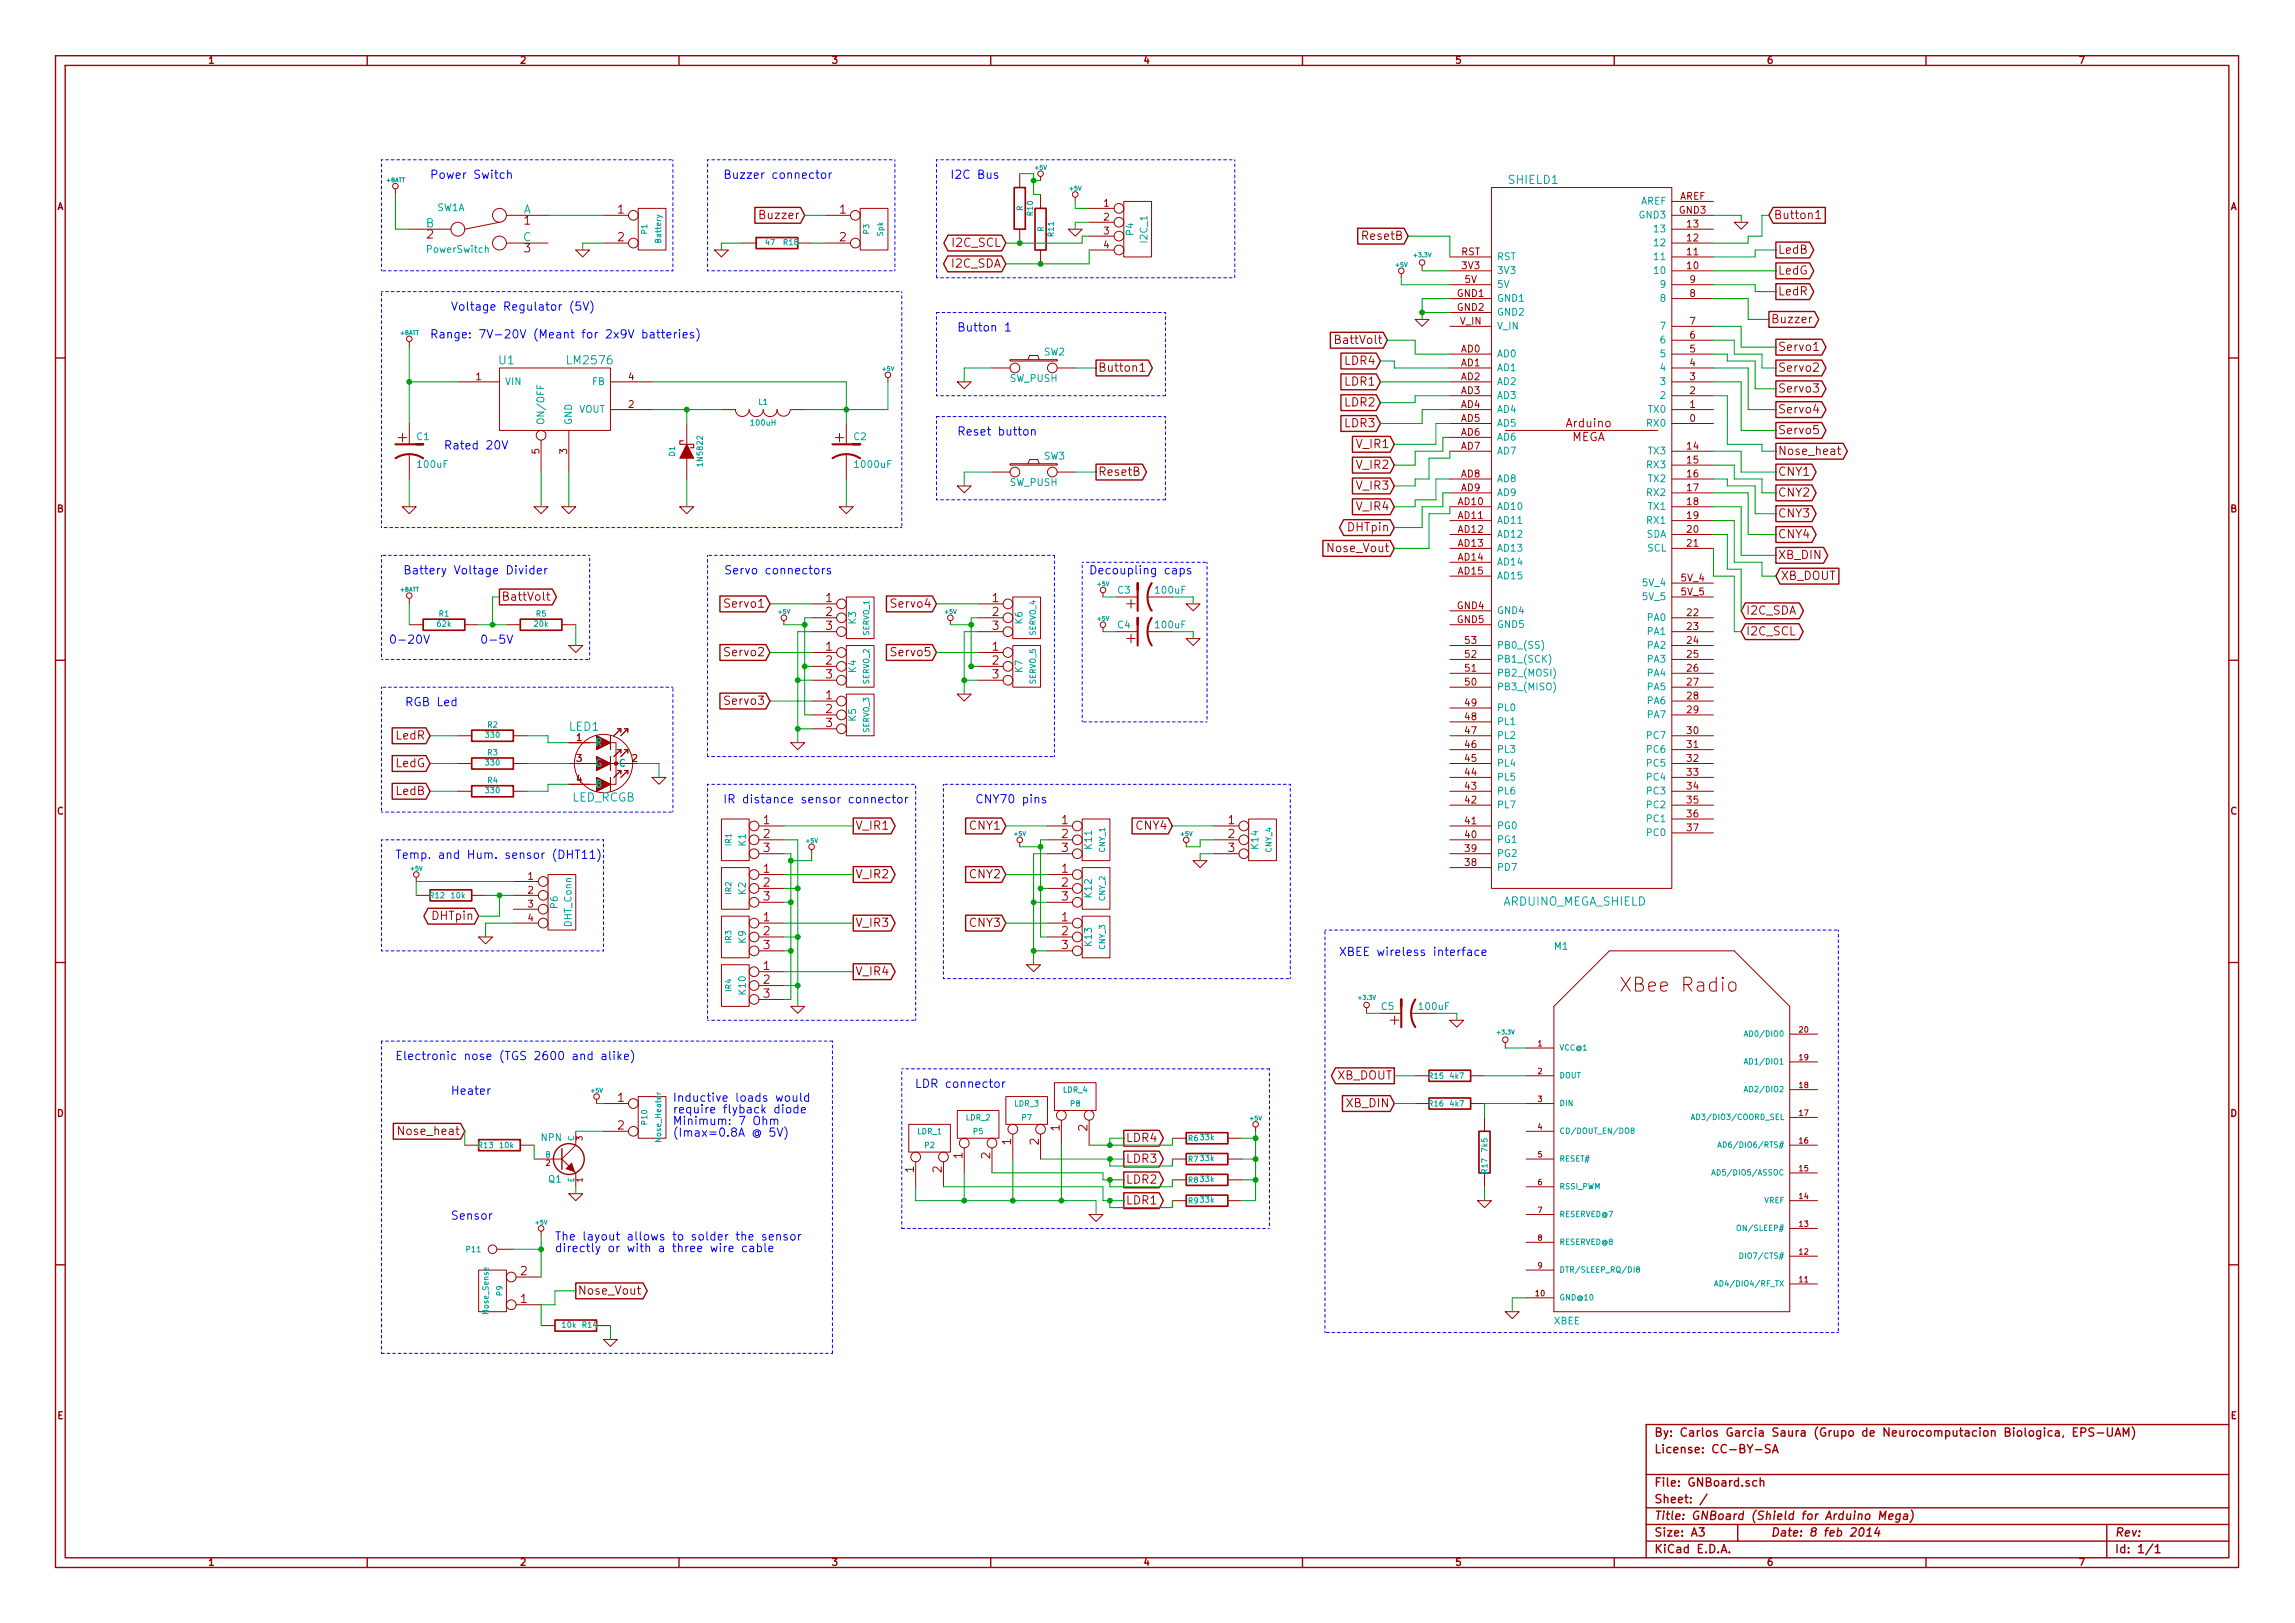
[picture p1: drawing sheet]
<svg xmlns="http://www.w3.org/2000/svg" width="420mm" height="297mm" viewBox="0 0 420 297" stroke-linecap="round" stroke-linejoin="round" font-family="sans-serif">
<defs><g id="words">
<text font-size="3.5" fill="#a00000" x="297.5" y="181.6">XBee Radio</text>
<g font-size="2.8" fill="#a00000">
<text x="72.8" y="81.1">+</text>
<text x="152.9" y="81.1">+</text>
<text x="208" y="111.3" transform="rotate(-90 208 111.3)">+</text>
<text x="208" y="117.7" transform="rotate(-90 208 117.7)">+</text>
<text x="256.3" y="187.5" transform="rotate(-90 256.3 187.5)">+</text>
</g>
<g font-size="2.1" fill="#00f">
<text x="78.7" y="32.8">Power Switch</text>
<text x="134.6" y="32.8">Buzzer connector</text>
<text x="174" y="32.8">I2C Bus</text>
<text x="82.5" y="56.9">Voltage Regulator (5V)</text>
<text x="78.7" y="62">Range: 7V-20V (Meant for 2x9V batteries)</text>
<text x="175.3" y="60.7">Button 1</text>
<text x="81.3" y="82.3">Rated 20V</text>
<text x="175.3" y="79.8">Reset button</text>
<text x="77" y="105.2">Battery Voltage Divider</text>
<text x="134.5" y="105.2">Servo connectors</text>
<text x="199.4" y="105.2">Decoupling caps</text>
<text x="73.1" y="117.9">0-20V</text>
<text x="89.5" y="117.9">0-5V</text>
<text x="74.8" y="129.3">RGB Led</text>
<text x="136.7" y="147.1">IR distance sensor connector</text>
<text x="180" y="147.1">CNY70 pins</text>
<text x="72.4" y="157.3">Temp. and Hum. sensor (DHT11)</text>
<text x="245.1" y="175">XBEE wireless interface</text>
<text x="72.4" y="194.1">Electronic nose (TGS 2600 and alike)</text>
<text x="82.5" y="200.4">Heater</text>
<text x="123.2" y="201.7">Inductive loads would</text>
<text x="123.2" y="203.8">require flyback diode</text>
<text x="168.9" y="199.2">LDR connector</text>
<text x="123.2" y="206">Minimum: 7 Ohm</text>
<text x="123.2" y="208.1">(Imax=0.8A @ 5V)</text>
<text x="82.5" y="223.3">Sensor</text>
<text x="101.6" y="227.1">The layout allows to solder the sensor</text>
<text x="101.6" y="229.2">directly or with a three wire cable</text>
</g>
<g font-size="2.1" fill="#00a0a0">
<text x="276.2" y="33.7">SHIELD1</text>
<text x="78" y="41.7">B</text>
<text x="95.8" y="39.2">A</text>
<text x="95.8" y="44.2">C</text>
<text x="91.4" y="66.8">U1</text>
<text x="104.1" y="66.8">LM2576</text>
<text x="104.2" y="133.8">LED1</text>
<text x="104.6" y="146.8">LED_RCGB</text>
<text x="275.1" y="165.8">ARDUINO_MEGA_SHIELD</text>
</g>
<g font-size="2.1" fill="#a00000">
<text x="95.9" y="41.2">1</text>
<text x="113.1" y="39.2">1</text>
<text x="139.4" y="40.2">Buzzer</text>
<text x="153.7" y="39.2">1</text>
<text x="324.8" y="40.2">Button1</text>
<text x="78.2" y="43.7">2</text>
<text x="95.9" y="46.3">3</text>
<text x="113.1" y="44.2">2</text>
<text x="153.7" y="44.2">2</text>
<text x="174.5" y="45.2">I2C_SCL</text>
<text x="249.6" y="44">ResetB</text>
<text x="325.5" y="46.5">LedB</text>
<text x="174.3" y="49.1">I2C_SDA</text>
<text x="325.5" y="50.3">LedG</text>
<text x="324.3" y="59.2">Buzzer</text>
<text x="325.5" y="54.1">LedR</text>
<text x="245" y="63">BattVolt</text>
<text x="325.5" y="64.3">Servo1</text>
<text x="201.1" y="68.1">Button1</text>
<text x="246.3" y="66.8">LDR4</text>
<text x="246.3" y="70.6">LDR1</text>
<text x="325.5" y="68.1">Servo2</text>
<text x="325.5" y="71.9">Servo3</text>
<text x="246.3" y="74.5">LDR2</text>
<text x="325.5" y="75.7">Servo4</text>
<text x="246.3" y="78.3">LDR3</text>
<text x="248.5" y="82.1">V_IR1</text>
<text x="286.8" y="78.3">Arduino</text>
<text x="287.7" y="80.8">MEGA</text>
<text x="325.5" y="79.5">Servo5</text>
<text x="325.5" y="83.3">Nose_heat</text>
<text x="201.1" y="87.2">ResetB</text>
<text x="248.5" y="85.9">V_IR2</text>
<text x="248.5" y="89.7">V_IR3</text>
<text x="325.5" y="87.2">CNY1</text>
<text x="248.5" y="93.5">V_IR4</text>
<text x="325.5" y="91">CNY2</text>
<text x="325.5" y="94.8">CNY3</text>
<text x="243.3" y="101.1">Nose_Vout</text>
<text x="246.8" y="97.3">DHTpin</text>
<text x="325.5" y="98.6">CNY4</text>
<text x="325.5" y="102.4">XB_DIN</text>
<text x="326" y="106.2">XB_DOUT</text>
<text x="91.8" y="110">BattVolt</text>
<text x="133" y="111.3">Servo1</text>
<text x="151.2" y="110.3">1</text>
<text x="151.2" y="112.8">2</text>
<text x="163.4" y="111.3">Servo4</text>
<text x="181.7" y="110.3">1</text>
<text x="181.7" y="112.8">2</text>
<text x="319.7" y="112.6">I2C_SDA</text>
<text x="151.2" y="115.4">3</text>
<text x="151.2" y="119.2">1</text>
<text x="181.7" y="115.4">3</text>
<text x="181.7" y="119.2">1</text>
<text x="319.7" y="116.4">I2C_SCL</text>
<text x="133" y="120.2">Servo2</text>
<text x="151.2" y="121.7">2</text>
<text x="151.2" y="124.2">3</text>
<text x="163.4" y="120.2">Servo5</text>
<text x="181.7" y="121.7">2</text>
<text x="181.7" y="124.2">3</text>
<text x="133" y="129.1">Servo3</text>
<text x="151.2" y="128.1">1</text>
<text x="151.2" y="130.6">2</text>
<text x="72.5" y="135.4">LedR</text>
<text x="151.2" y="133.1">3</text>
<text x="72.4" y="140.5">LedG</text>
<text x="72.5" y="145.6">LedB</text>
<text x="139.8" y="150.9">1</text>
<text x="139.8" y="153.5">2</text>
<text x="139.8" y="156">3</text>
<text x="156.6" y="151.9">V_IR1</text>
<text x="177.6" y="151.9">CNY1</text>
<text x="194.4" y="150.9">1</text>
<text x="194.4" y="153.5">2</text>
<text x="194.4" y="156">3</text>
<text x="208.1" y="151.9">CNY4</text>
<text x="224.8" y="150.9">1</text>
<text x="224.8" y="153.5">2</text>
<text x="224.8" y="156">3</text>
<text x="139.8" y="159.8">1</text>
<text x="156.6" y="160.8">V_IR2</text>
<text x="177.6" y="160.8">CNY2</text>
<text x="194.4" y="159.8">1</text>
<text x="139.8" y="162.3">2</text>
<text x="139.8" y="164.9">3</text>
<text x="194.4" y="162.3">2</text>
<text x="194.4" y="164.9">3</text>
<text x="79.2" y="168.4">DHTpin</text>
<text x="139.8" y="168.7">1</text>
<text x="139.8" y="171.2">2</text>
<text x="139.8" y="173.8">3</text>
<text x="156.6" y="169.7">V_IR3</text>
<text x="177.6" y="169.7">CNY3</text>
<text x="194.4" y="168.7">1</text>
<text x="194.4" y="171.2">2</text>
<text x="194.4" y="173.8">3</text>
<text x="139.8" y="177.6">1</text>
<text x="156.6" y="178.6">V_IR4</text>
<text x="139.8" y="180.1">2</text>
<text x="139.8" y="182.7">3</text>
<text x="244.7" y="197.6">XB_DOUT</text>
<text x="113.1" y="201.7">1</text>
<text x="246.6" y="202.7">XB_DIN</text>
<text x="73.4" y="207.8">Nose_heat</text>
<text x="113.1" y="206.8">2</text>
<text x="185.2" y="209.5" transform="rotate(-90 185.2 209.5)">1</text>
<text x="190.2" y="209.5" transform="rotate(-90 190.2 209.5)">2</text>
<text x="194.1" y="207" transform="rotate(-90 194.1 207)">1</text>
<text x="199.1" y="207" transform="rotate(-90 199.1 207)">2</text>
<text x="206.1" y="209.1">LDR4</text>
<text x="167.4" y="214.6" transform="rotate(-90 167.4 214.6)">1</text>
<text x="172.5" y="214.6" transform="rotate(-90 172.5 214.6)">2</text>
<text x="176.3" y="212.1" transform="rotate(-90 176.3 212.1)">1</text>
<text x="181.4" y="212.1" transform="rotate(-90 181.4 212.1)">2</text>
<text x="206.1" y="212.9">LDR3</text>
<text x="206.1" y="216.7">LDR2</text>
<text x="206.1" y="220.5">LDR1</text>
<text x="95.3" y="233.5">2</text>
<text x="95.3" y="238.5">1</text>
<text x="105.8" y="237">Nose_Vout</text>
<text x="302.9" y="263">By: Carlos Garcia Saura (Grupo de Neurocomputacion Biologica, EPS-UAM)</text>
<text x="302.9" y="266.1">License: CC-BY-SA</text>
<text x="302.9" y="272.1">File: GNBoard.sch</text>
<text x="302.9" y="275.2">Sheet: /</text>
<text x="302.9" y="281.3">Size: A3</text>
<text x="302.9" y="278.2">Title: GNBoard (Shield for Arduino Mega)</text>
<text x="324.2" y="281.3">Date: 8 feb 2014</text>
<text x="387.2" y="281.3">Rev:</text>
<text x="302.9" y="284.3">KiCad E.D.A.</text>
<text x="387.2" y="284.3">Id: 1/1</text>
</g>
<g font-size="1.8" fill="#a00000">
<text x="38.2" y="11.7">1</text>
<text x="95.3" y="11.7">2</text>
<text x="152.4" y="11.7">3</text>
<text x="209.4" y="11.7">4</text>
<text x="266.5" y="11.7">5</text>
<text x="323.6" y="11.7">6</text>
<text x="380.7" y="11.7">7</text>
<text x="10.4" y="38.5">A</text>
<text x="202.1" y="37.9">1</text>
<text x="202.1" y="40.4">2</text>
<text x="307.4" y="39.2">GND3</text>
<text x="307.5" y="36.6">AREF</text>
<text x="308.9" y="41.7">13</text>
<text x="408.3" y="38.5">A</text>
<text x="202.1" y="43">3</text>
<text x="202.1" y="45.5">4</text>
<text x="267.5" y="46.8">RST</text>
<text x="308.9" y="46.8">11</text>
<text x="308.9" y="44.2">12</text>
<text x="267.7" y="49.3">3V3</text>
<text x="268.2" y="51.9">5V</text>
<text x="308.9" y="49.3">10</text>
<text x="309.4" y="51.9">9</text>
<text x="266.8" y="54.4">GND1</text>
<text x="266.8" y="56.9">GND2</text>
<text x="267.3" y="59.5">V_IN</text>
<text x="309.4" y="59.5">7</text>
<text x="309.4" y="54.4">8</text>
<text x="267.5" y="64.6">AD0</text>
<text x="309.4" y="64.6">5</text>
<text x="309.4" y="62">6</text>
<text x="87.1" y="69.6">1</text>
<text x="115.1" y="69.6">4</text>
<text x="267.5" y="67.1">AD1</text>
<text x="267.5" y="69.6">AD2</text>
<text x="309.4" y="69.6">3</text>
<text x="309.4" y="67.1">4</text>
<text x="115.1" y="74.7">2</text>
<text x="267.5" y="72.2">AD3</text>
<text x="267.5" y="74.7">AD4</text>
<text x="267.5" y="77.3">AD5</text>
<text x="309.4" y="77.3">0</text>
<text x="309.4" y="74.7">1</text>
<text x="309.4" y="72.2">2</text>
<text x="98.8" y="83.1" transform="rotate(-90 98.8 83.1)">5</text>
<text x="103.9" y="83.1" transform="rotate(-90 103.9 83.1)">3</text>
<text x="267.5" y="79.8">AD6</text>
<text x="267.5" y="82.3">AD7</text>
<text x="308.9" y="82.3">14</text>
<text x="267.5" y="87.4">AD8</text>
<text x="267.5" y="90">AD9</text>
<text x="308.9" y="84.9">15</text>
<text x="308.9" y="87.4">16</text>
<text x="308.9" y="90">17</text>
<text x="10.4" y="93.8">B</text>
<text x="267" y="92.5">AD10</text>
<text x="267" y="95">AD11</text>
<text x="308.9" y="92.5">18</text>
<text x="308.9" y="95">19</text>
<text x="408.3" y="93.8">B</text>
<text x="267" y="97.6">AD12</text>
<text x="267" y="100.1">AD13</text>
<text x="308.9" y="97.6">20</text>
<text x="308.9" y="100.1">21</text>
<text x="267" y="102.7">AD14</text>
<text x="267" y="105.2">AD15</text>
<text x="307.8" y="106.5">5V_4</text>
<text x="266.8" y="111.5">GND4</text>
<text x="307.8" y="109">5V_5</text>
<text x="308.9" y="112.8">22</text>
<text x="266.8" y="114.1">GND5</text>
<text x="268.3" y="117.9">53</text>
<text x="308.9" y="115.4">23</text>
<text x="308.9" y="117.9">24</text>
<text x="268.3" y="125.5">50</text>
<text x="268.3" y="123">51</text>
<text x="268.3" y="120.4">52</text>
<text x="308.9" y="120.4">25</text>
<text x="308.9" y="123">26</text>
<text x="308.9" y="125.5">27</text>
<text x="268.3" y="131.9">48</text>
<text x="268.3" y="129.3">49</text>
<text x="308.9" y="128.1">28</text>
<text x="308.9" y="130.6">29</text>
<text x="105.6" y="135.7">1</text>
<text x="268.3" y="136.9">46</text>
<text x="268.3" y="134.4">47</text>
<text x="308.9" y="134.4">30</text>
<text x="308.9" y="136.9">31</text>
<text x="105.6" y="139.5">3</text>
<text x="105.6" y="143.3">4</text>
<text x="115.7" y="139.5">2</text>
<text x="268.3" y="142">44</text>
<text x="268.3" y="139.5">45</text>
<text x="308.9" y="139.5">32</text>
<text x="308.9" y="142">33</text>
<text x="10.4" y="149.1">C</text>
<text x="268.3" y="147.1">42</text>
<text x="268.3" y="144.6">43</text>
<text x="308.9" y="144.6">34</text>
<text x="308.9" y="147.1">35</text>
<text x="308.9" y="149.6">36</text>
<text x="408.3" y="149.1">C</text>
<text x="268.3" y="153.5">40</text>
<text x="268.3" y="150.9">41</text>
<text x="268.3" y="156">39</text>
<text x="308.9" y="152.2">37</text>
<text x="96.7" y="161.1">1</text>
<text x="268.3" y="158.5">38</text>
<text x="96.7" y="163.6">2</text>
<text x="96.7" y="166.2">3</text>
<text x="96.7" y="168.7">4</text>
<text x="10.4" y="204.5">D</text>
<text x="408.3" y="204.5">D</text>
<text x="10.5" y="259.8">E</text>
<text x="408.4" y="259.8">E</text>
<text x="38.2" y="286.6">1</text>
<text x="95.3" y="286.6">2</text>
<text x="152.4" y="286.6">3</text>
<text x="209.4" y="286.6">4</text>
<text x="266.5" y="286.6">5</text>
<text x="323.6" y="286.6">6</text>
<text x="380.7" y="286.6">7</text>
</g>
<g font-size="1.8" fill="#00a0a0">
<text x="80" y="38.7">SW1A</text>
<text x="300.2" y="40">GND3</text>
<text x="300.2" y="37.5">AREF</text>
<text x="78.3" y="46.3">PowerSwitch</text>
<text x="207.6" y="43" transform="rotate(-90 207.6 43)">P4</text>
<text x="210.1" y="44.3" transform="rotate(-90 210.1 44.3)">I2C_1</text>
<text x="274.1" y="47.7">RST</text>
<text x="303.1" y="47.7">11</text>
<text x="303.1" y="45.1">12</text>
<text x="303.1" y="42.6">13</text>
<text x="274.1" y="52.7">5V</text>
<text x="274.1" y="50.2">3V3</text>
<text x="303.1" y="50.2">10</text>
<text x="304.1" y="52.7">9</text>
<text x="274.1" y="55.3">GND1</text>
<text x="274.1" y="57.8">GND2</text>
<text x="304.1" y="55.3">8</text>
<text x="191.1" y="65.1">SW2</text>
<text x="274.1" y="65.4">AD0</text>
<text x="274.1" y="60.4">V_IN</text>
<text x="304.1" y="65.4">5</text>
<text x="304.1" y="62.9">6</text>
<text x="304.1" y="60.4">7</text>
<text x="92.5" y="70.5">VIN</text>
<text x="108.4" y="70.5">FB</text>
<text x="184.9" y="69.9">SW_PUSH</text>
<text x="274.1" y="68">AD1</text>
<text x="274.1" y="70.5">AD2</text>
<text x="304.1" y="70.5">3</text>
<text x="304.1" y="68">4</text>
<text x="99.7" y="77.8" transform="rotate(-90 99.7 77.8)">ON/OFF</text>
<text x="104.8" y="77.8" transform="rotate(-90 104.8 77.8)">GND</text>
<text x="105.8" y="75.6">VOUT</text>
<text x="274.1" y="73.1">AD3</text>
<text x="274.1" y="75.6">AD4</text>
<text x="301.8" y="75.6">TX0</text>
<text x="304.1" y="73.1">2</text>
<text x="76.3" y="80.6">C1</text>
<text x="156.3" y="80.6">C2</text>
<text x="274.1" y="78.1">AD5</text>
<text x="274.1" y="80.7">AD6</text>
<text x="274.1" y="83.2">AD7</text>
<text x="301.6" y="78.1">RX0</text>
<text x="301.8" y="83.2">TX3</text>
<text x="76.6" y="85.7">100uF</text>
<text x="156.7" y="85.7">1000uF</text>
<text x="184.9" y="89">SW_PUSH</text>
<text x="191.1" y="84.2">SW3</text>
<text x="274.1" y="88.3">AD8</text>
<text x="301.6" y="85.8">RX3</text>
<text x="301.8" y="88.3">TX2</text>
<text x="274.1" y="90.8">AD9</text>
<text x="274.1" y="93.4">AD10</text>
<text x="274.1" y="95.9">AD11</text>
<text x="301.6" y="90.8">RX2</text>
<text x="301.6" y="95.9">RX1</text>
<text x="301.8" y="93.4">TX1</text>
<text x="274.1" y="98.5">AD12</text>
<text x="274.1" y="101">AD13</text>
<text x="301.3" y="98.5">SDA</text>
<text x="301.5" y="101">SCL</text>
<text x="274.1" y="103.5">AD14</text>
<text x="274.1" y="106.1">AD15</text>
<text x="300.9" y="107.4">5V_4</text>
<text x="204.6" y="108.7">C3</text>
<text x="211.7" y="108.7">100uF</text>
<text x="274.1" y="112.4">GND4</text>
<text x="300.9" y="109.9">5V_5</text>
<text x="301.6" y="113.7">PA0</text>
<text x="156.8" y="114.2" transform="rotate(-90 156.8 114.2)">K3</text>
<text x="187.2" y="114.2" transform="rotate(-90 187.2 114.2)">K6</text>
<text x="204.6" y="115">C4</text>
<text x="211.7" y="115">100uF</text>
<text x="274.1" y="118.8">PB0_(SS)</text>
<text x="274.1" y="115">GND5</text>
<text x="301.6" y="116.2">PA1</text>
<text x="301.6" y="118.8">PA2</text>
<text x="156.8" y="123.1" transform="rotate(-90 156.8 123.1)">K4</text>
<text x="187.2" y="123.1" transform="rotate(-90 187.2 123.1)">K7</text>
<text x="274.1" y="123.9">PB2_(MOSI)</text>
<text x="274.1" y="121.3">PB1_(SCK)</text>
<text x="301.6" y="121.3">PA3</text>
<text x="301.6" y="123.9">PA4</text>
<text x="156.8" y="132" transform="rotate(-90 156.8 132)">K5</text>
<text x="274.1" y="126.4">PB3_(MISO)</text>
<text x="274.1" y="130.2">PL0</text>
<text x="301.6" y="126.4">PA5</text>
<text x="301.6" y="128.9">PA6</text>
<text x="301.6" y="131.5">PA7</text>
<text x="109" y="136.6">R</text>
<text x="274.1" y="137.8">PL3</text>
<text x="274.1" y="135.3">PL2</text>
<text x="274.1" y="132.8">PL1</text>
<text x="301.6" y="135.3">PC7</text>
<text x="301.6" y="137.8">PC6</text>
<text x="109" y="140.4">G</text>
<text x="113.3" y="140.4">C</text>
<text x="274.1" y="142.9">PL5</text>
<text x="274.1" y="140.4">PL4</text>
<text x="301.6" y="140.4">PC5</text>
<text x="301.6" y="142.9">PC4</text>
<text x="109" y="144.2">B</text>
<text x="274.1" y="148">PL7</text>
<text x="274.1" y="145.5">PL6</text>
<text x="301.6" y="145.5">PC3</text>
<text x="301.6" y="148">PC2</text>
<text x="136.6" y="154.8" transform="rotate(-90 136.6 154.8)">K1</text>
<text x="199.9" y="155.3" transform="rotate(-90 199.9 155.3)">K11</text>
<text x="230.4" y="155.3" transform="rotate(-90 230.4 155.3)">K14</text>
<text x="274.1" y="154.3">PG1</text>
<text x="274.1" y="151.8">PG0</text>
<text x="301.6" y="150.5">PC1</text>
<text x="301.6" y="153.1">PC0</text>
<text x="274.1" y="159.4">PD7</text>
<text x="274.1" y="156.9">PG2</text>
<text x="102.2" y="166.2" transform="rotate(-90 102.2 166.2)">P6</text>
<text x="136.6" y="163.7" transform="rotate(-90 136.6 163.7)">K2</text>
<text x="199.9" y="164.2" transform="rotate(-90 199.9 164.2)">K12</text>
<text x="104.7" y="169.7" transform="rotate(-90 104.7 169.7)">DHT_Conn</text>
<text x="136.6" y="172.6" transform="rotate(-90 136.6 172.6)">K9</text>
<text x="199.9" y="173.1" transform="rotate(-90 199.9 173.1)">K13</text>
<text x="284.6" y="173.9">M1</text>
<text x="136.6" y="182" transform="rotate(-90 136.6 182)">K10</text>
<text x="252.9" y="184.9">C5</text>
<text x="259.9" y="184.9">100uF</text>
<text x="99.1" y="208.9">NPN</text>
<text x="100.4" y="216.5">Q1</text>
<text x="284.5" y="242.5">XBEE</text>
</g>
<g font-size="1.4" fill="#00a0a0">
<text x="187.3" y="38.6" transform="rotate(-90 187.3 38.6)">R</text>
<text x="189.2" y="39.4" transform="rotate(-90 189.2 39.4)">R10</text>
<text x="118.5" y="42.8" transform="rotate(-90 118.5 42.8)">P1</text>
<text x="121.1" y="44.4" transform="rotate(-90 121.1 44.4)">Battery</text>
<text x="140.2" y="44.9">47</text>
<text x="143.5" y="44.9">R18</text>
<text x="159.2" y="42.8" transform="rotate(-90 159.2 42.8)">P3</text>
<text x="161.7" y="43.2" transform="rotate(-90 161.7 43.2)">Spk</text>
<text x="191.1" y="42.4" transform="rotate(-90 191.1 42.4)">R</text>
<text x="193" y="43.2" transform="rotate(-90 193 43.2)">R11</text>
<text x="137.6" y="77.9">100uH</text>
<text x="138.9" y="74.1">L1</text>
<text x="123.6" y="83.5" transform="rotate(-90 123.6 83.5)">D1</text>
<text x="128.7" y="85.1" transform="rotate(-90 128.7 85.1)">1N5822</text>
<text x="80.4" y="112.9">R1</text>
<text x="98.2" y="112.9">R5</text>
<text x="80.1" y="114.7">62k</text>
<text x="97.9" y="114.7">20k</text>
<text x="159.2" y="116.3" transform="rotate(-90 159.2 116.3)">SERVO_1</text>
<text x="189.7" y="116.3" transform="rotate(-90 189.7 116.3)">SERVO_4</text>
<text x="159.2" y="125.2" transform="rotate(-90 159.2 125.2)">SERVO_2</text>
<text x="189.7" y="125.2" transform="rotate(-90 189.7 125.2)">SERVO_5</text>
<text x="89" y="135.1">330</text>
<text x="89.3" y="133.2">R2</text>
<text x="159.2" y="134.1" transform="rotate(-90 159.2 134.1)">SERVO_3</text>
<text x="89" y="140.1">330</text>
<text x="89.3" y="138.3">R3</text>
<text x="89.3" y="143.4">R4</text>
<text x="89" y="145.2">330</text>
<text x="133.9" y="154.8" transform="rotate(-90 133.9 154.8)">IR1</text>
<text x="202.4" y="156" transform="rotate(-90 202.4 156)">CNY_1</text>
<text x="232.8" y="156" transform="rotate(-90 232.8 156)">CNY_4</text>
<text x="78.7" y="164.5">R12</text>
<text x="82.7" y="164.5">10k</text>
<text x="133.9" y="163.7" transform="rotate(-90 133.9 163.7)">IR2</text>
<text x="202.4" y="164.9" transform="rotate(-90 202.4 164.9)">CNY_2</text>
<text x="133.9" y="172.6" transform="rotate(-90 133.9 172.6)">IR3</text>
<text x="202.4" y="173.8" transform="rotate(-90 202.4 173.8)">CNY_3</text>
<text x="133.9" y="181.4" transform="rotate(-90 133.9 181.4)">IR4</text>
<text x="320.1" y="189.8">AD0/DIO0</text>
<text x="261.6" y="197.5">R15</text>
<text x="265.5" y="197.5">4k7</text>
<text x="285.5" y="192.3">VCC@1</text>
<text x="285.5" y="197.4">DOUT</text>
<text x="320.1" y="194.9">AD1/DIO1</text>
<text x="185.7" y="202.6">LDR_3</text>
<text x="194.6" y="200">LDR_4</text>
<text x="196" y="202.6">P8</text>
<text x="261.6" y="202.6">R16</text>
<text x="265.5" y="202.6">4k7</text>
<text x="285.5" y="202.5">DIN</text>
<text x="320.1" y="199.9">AD2/DIO2</text>
<text x="105.2" y="208.8" transform="rotate(-90 105.2 208.8)">C</text>
<text x="118.5" y="205.8" transform="rotate(-90 118.5 205.8)">P10</text>
<text x="121.1" y="208.8" transform="rotate(-90 121.1 208.8)">Nose_Heater</text>
<text x="167.9" y="207.6">LDR_1</text>
<text x="176.8" y="205.1">LDR_2</text>
<text x="178.2" y="207.6">P5</text>
<text x="187.1" y="205.1">P7</text>
<text x="217.6" y="208.9">R6</text>
<text x="219.8" y="208.7">33k</text>
<text x="285.5" y="207.6">CD/DOUT_EN/DO8</text>
<text x="310.9" y="205">AD3/DIO3/COORD_SEL</text>
<text x="87.6" y="210.2">R13</text>
<text x="91.5" y="210.2">10k</text>
<text x="99.8" y="211.9">B</text>
<text x="169.3" y="210.2">P2</text>
<text x="217.6" y="212.7">R7</text>
<text x="219.8" y="212.5">33k</text>
<text x="272.4" y="214.7" transform="rotate(-90 272.4 214.7)">R17</text>
<text x="272.4" y="210.8" transform="rotate(-90 272.4 210.8)">7k5</text>
<text x="285.5" y="212.6">RESET#</text>
<text x="314.7" y="215.2">AD5/DIO5/ASSOC</text>
<text x="316.1" y="210.1">AD6/DIO6/RTS#</text>
<text x="105.2" y="216.4" transform="rotate(-90 105.2 216.4)">E</text>
<text x="217.6" y="216.5">R8</text>
<text x="217.6" y="220.3">R9</text>
<text x="219.8" y="216.3">33k</text>
<text x="219.8" y="220.2">33k</text>
<text x="285.5" y="217.7">RSSI_PWM</text>
<text x="322.9" y="220.3">VREF</text>
<text x="285.5" y="222.8">RESERVED@7</text>
<text x="285.5" y="227.9">RESERVED@8</text>
<text x="318.7" y="225.3">ON/SLEEP#</text>
<text x="85.4" y="229.2">P11</text>
<text x="285.5" y="233">DTR/SLEEP_RQ/DI8</text>
<text x="319.3" y="230.4">DIO7/CTS#</text>
<text x="92" y="237.1" transform="rotate(-90 92 237.1)">P9</text>
<text x="285.5" y="238">GND@10</text>
<text x="315.2" y="235.5">AD4/DIO4/RF_TX</text>
<text x="89.5" y="240.4" transform="rotate(-90 89.5 240.4)">Nose_Sense</text>
<text x="103" y="243">10k</text>
<text x="106.7" y="243">R14</text>
</g>
<g font-size="1.4" fill="#a00000">
<text x="281.6" y="191.6">1</text>
<text x="329.4" y="189">20</text>
<text x="281.6" y="196.6">2</text>
<text x="329.4" y="194.1">19</text>
<text x="281.6" y="201.7">3</text>
<text x="329.4" y="199.2">18</text>
<text x="106.7" y="208.7" transform="rotate(-90 106.7 208.7)">3</text>
<text x="281.6" y="206.8">4</text>
<text x="329.4" y="209.3">16</text>
<text x="329.4" y="204.3">17</text>
<text x="99.9" y="213.4">2</text>
<text x="281.6" y="211.9">5</text>
<text x="329.4" y="214.4">15</text>
<text x="106.7" y="216.3" transform="rotate(-90 106.7 216.3)">1</text>
<text x="281.6" y="217">6</text>
<text x="329.4" y="219.5">14</text>
<text x="281.6" y="222">7</text>
<text x="281.6" y="227.1">8</text>
<text x="329.4" y="224.6">13</text>
<text x="281.6" y="232.2">9</text>
<text x="329.4" y="229.7">12</text>
<text x="281.2" y="237.3">10</text>
<text x="329.4" y="234.7">11</text>
</g>
<g font-size="1.1" fill="#00a0a0">
<text x="70.7" y="33.4">+BATT</text>
<text x="189.5" y="31.1">+5V</text>
<text x="195.9" y="34.9">+5V</text>
<text x="259" y="47.1">+3.3V</text>
<text x="255.6" y="48.9">+5V</text>
<text x="73.2" y="61.3">+BATT</text>
<text x="161.6" y="67.9">+5V</text>
<text x="201" y="107.3">+5V</text>
<text x="73.2" y="108.3">+BATT</text>
<text x="142.5" y="112.4">+5V</text>
<text x="173" y="112.4">+5V</text>
<text x="201" y="113.7">+5V</text>
<text x="147.6" y="154.3">+5V</text>
<text x="185.7" y="153">+5V</text>
<text x="216.2" y="153">+5V</text>
<text x="75.2" y="159.4">+5V</text>
<text x="248.8" y="183">+3.3V</text>
<text x="274.2" y="189.3">+3.3V</text>
<text x="108.3" y="200">+5V</text>
<text x="228.9" y="205.1">+5V</text>
<text x="98.1" y="224.1">+5V</text>
</g>
</g></defs>
<g fill="none" stroke="#a00000" stroke-width=".25">
<path d="M10.2 10.2h399.6v276.7h-399.6zM11.9 12h396.2v273.1h-396.2zM67.2 10.2v1.8M124.3 10.2v1.8M181.4 10.2v1.8M238.5 10.2v1.8M295.5 10.2v1.8M352.6 10.2v1.8M138.2 38h8.4l.7 1.4-.7 1.5h-8.4zM324.6 38h9.6v2.9h-9.6l-.8-1.5zM173.5 46.8h9.9l.7 1.5-.7 1.4h-9.9l-.8-1.4zM173.6 43h9.8l.7 1.5-.7 1.4h-9.8l-.8-1.4z"/>
<path d="M248.6 41.8h8.4l.8 1.4-.8 1.5h-8.4zM323.8 57h8.4l.8 1.5-.8 1.4h-8.4zM325.1 51.9h6.2l.8 1.5-.8 1.4h-6.2zM325.1 48.1h6.2l.8 1.5-.8 1.4h-6.2zM325.1 44.3h6.2l.8 1.5-.8 1.4h-6.2zM10.2 65.5h1.7M200.7 65.9h9.5l.8 1.4-.8 1.5h-9.5zM243.6 60.8h9.6l.8 1.5-.8 1.4h-9.6zM245.5 64.6h6.5l.7 1.5-.7 1.4h-6.5zM245.5 68.4h6.5l.7 1.5-.7 1.4h-6.5zM245.5 72.2h6.5l.7 1.5-.7 1.4h-6.5zM245.5 76.1h6.5l.7 1.4-.7 1.5h-6.5z"/>
<path d="M247.6 79.9h6.9l.8 1.4-.8 1.5h-6.9zM325.1 73.5h8.4l.8 1.5-.8 1.4h-8.4zM325.1 77.3h8.4l.8 1.5-.8 1.4h-8.4zM325.1 62.1h8.4l.8 1.4-.8 1.5h-8.4zM325.1 65.9h8.4l.8 1.4-.8 1.5h-8.4zM325.1 69.7h8.4l.8 1.5-.8 1.4h-8.4zM408.1 65.5h1.7M200.7 84.9h8.4l.8 1.5-.8 1.4h-8.4zM242.2 98.9h12.3l.8 1.5-.8 1.4h-12.3zM246 95.1h8.5l.8 1.5-.8 1.4h-8.5l-.8-1.4zM247.6 83.7h6.9l.8 1.4-.8 1.5h-6.9zM247.6 87.5h6.9l.8 1.4-.8 1.5h-6.9z"/>
<path d="M247.6 91.3h6.9l.8 1.4-.8 1.5h-6.9zM325.1 81.1h12.3l.8 1.5-.8 1.4h-12.3zM325.1 96.4h6.6l.8 1.4-.8 1.5h-6.6zM325.1 84.9h6.6l.8 1.5-.8 1.4h-6.6zM325.1 88.8h6.6l.8 1.4-.8 1.5h-6.6zM325.1 92.6h6.6l.8 1.4-.8 1.5h-6.6zM91.4 107.8h9.7l.8 1.5-.8 1.4h-9.7zM131.8 109.1h8.4l.8 1.4-.8 1.5h-8.4zM131.8 118h8.4l.8 1.4-.8 1.5h-8.4zM162.3 109.1h8.4l.7 1.4-.7 1.5h-8.4zM162.3 118h8.4l.7 1.4-.7 1.5h-8.4zM319.5 110.3h9.9l.8 1.5-.8 1.4h-9.9l-.7-1.4z"/>
<path d="M319.5 114.2h9.9l.7 1.4-.7 1.5h-9.9l-.7-1.5zM325.1 100.2h8.8l.7 1.4-.7 1.5h-8.8zM325.9 104h10.8v2.9h-10.8l-.8-1.5zM10.2 120.8h1.7M71.8 133.2h6.2l.7 1.5-.7 1.4h-6.2zM71.8 138.3h6.2l.7 1.4-.7 1.5h-6.2zM131.8 126.9h8.4l.8 1.4-.8 1.5h-8.4zM408.1 120.8h1.7M71.8 143.4h6.2l.7 1.4-.7 1.5h-6.2zM156.2 149.7h6.9l.8 1.5-.8 1.4h-6.9zM156.2 158.6h6.9l.8 1.5-.8 1.4h-6.9zM176.8 149.7h6.6l.7 1.5-.7 1.4h-6.6z"/>
<path d="M176.8 158.6h6.6l.7 1.5-.7 1.4h-6.6zM207.3 149.7h6.6l.7 1.5-.7 1.4h-6.6zM10.2 176.2h1.7M78.4 166.2h8.5l.7 1.5-.7 1.4h-8.5l-.8-1.4zM156.2 167.5h6.9l.8 1.4-.8 1.5h-6.9zM156.2 176.4h6.9l.8 1.4-.8 1.5h-6.9zM176.8 167.5h6.6l.7 1.4-.7 1.5h-6.6zM408.1 176.2h1.7M244.5 195.4h10.8v2.9h-10.8l-.8-1.4zM72 205.6h12.3l.8 1.4-.8 1.5h-12.3zM102.9 210.2v3.8M205.7 206.9h6.5l.8 1.4-.8 1.5h-6.5z"/>
<path d="M205.7 210.7h6.5l.8 1.4-.8 1.5h-6.5zM205.7 214.5h6.5l.8 1.4-.8 1.5h-6.5zM205.7 218.3h6.5l.8 1.4-.8 1.5h-6.5zM245.8 200.5h8.7l.8 1.5-.8 1.4h-8.7zM10.2 231.5h1.7M105.4 234.8h12.3l.8 1.5-.8 1.4h-12.3zM408.1 231.5h1.7M301.4 269.9h106.7M301.4 276h106.7M301.4 279h106.7M311 279.6h1l-.5 .6 .4 .2v.6l-.2 .1-.7-.1M312.5 273.4l-1.3 2"/>
<path d="M318.1 279v3.1M321.4 265.3h1.2M321.6 271.1l-.4-.1-.3 .3 .1 .6 .2 .1 .4-.1M322.2 271.1h.1a.36 .36 0 0 1 .6 .1v.8M322.2 270.5v1.5M324.1 264.5a.62 .62 0 0 0-.8 0v.5l.7 .3 .1 .3-.3 .3-.6-.1M324.5 265.9l.5-1.5 .5 1.5M324.6 265.5h.8M340.6 279.8l.3-.2a.88 .88 0 0 1-.3 1.5l-.2-.2a1.19 1.19 0 0 1 .2-1.1zM343.7 279.5l-.5 1.1h1M344.1 278.1l.1-1.5 .4 1.1 .7-1.1-.2 1.5M345.8 277.6l.8-.1-.1-.3h-.6l-.1 .7 .2 .2 .4-.1"/>
<path d="M347.9 277.2l-.1-.1a.52 .52 0 0 0-.7 .3v.6l.2 .1 .5-.1M347.9 277.1l-.1 1.2-.4 .3-.3-.1M348.6 277.2h.6l-.1 .9M349.2 277.5h-.5a.35 .35 0 0 0-.2 .5h.6M349.9 276.4a1.78 1.78 0 0 1-.2 2.3M375.7 261.9l-.4-.1-.3 .3v.6l.3 .2 .4-.1M376.3 261.9h.6l.1 1M377 262.2l-.5 .1a.3 .3 0 0 0-.3 .3 .3 .3 0 0 0 .3 .3l.5-.1M377.8 262.8l-.2 .3M379.6 262.1h.5M380.3 261.3h-.7v1.6h.7M381 262.1h.7l.2-.3-.1-.3-.2-.2h-.6v1.6"/>
<path d="M383.3 261.4a.62 .62 0 0 0-.8 .1v.4l.7 .4 .1 .3-.3 .3-.6-.1M383.9 262.3h1.2M385.7 279v6.1M385.8 261.3v1.3l.3 .3h.3l.3-.3v-1.3M387.2 262.9l.5-1.6 .5 1.6M387.3 262.4h.8M388.7 262.9v-1.6l.5 1.1 .5-1.1v1.6M390.3 261.1a1.75 1.75 0 0 1 0 2.3M408.1 260.7h-106.7v24.4M67.2 285.1v1.8M124.3 285.1v1.8M181.4 285.1v1.8"/>
<path d="M238.5 285.1v1.8M295.5 285.1v1.8M301.4 282.1h106.7M315.1 284.2l.5-1.5 .5 1.5M315.2 283.8h.8M316.6 284.1v.1M341.7 281.1h.9M341.8 280l.5-.4-.1 1.5M344 280.1l-.1 1M352.6 285.1v1.8M394.1 282.6l-1.3 2M394.6 283.1l.4-.4v1.5"/>
<path d="M394.6 284.2h.9"/>
<circle cx="104.1" cy="212.1" r="2.82"/>
</g>
<g fill="none" stroke="#a00000" stroke-width=".18">
<path d="M72.4 34.6v1M92.7 39.4h7.6M110.5 39.4h4.6M116.8 38.1h5.1v7.7h-5.1zM151.1 39.4h4.6M157.5 38.1h5.1v7.7h-5.1zM186.7 31.8v2.5M190.5 32.3v.8M190.5 35.6v2.5M196.8 36.1v.8M199.4 38.1h4.6M205.7 36.9h5.1v10.1h-5.1z"/>
<path d="M273 34.3h33.1v128.3h-33.1zM306.1 39.4h7.6M306.1 36.9h7.6M332.4 38.9l.5-.4v1.5M74.9 41.9h7.6M91.4 40.7l-6.3 1.2M92.7 44.5h7.6M105.4 45.8h2.5l-1.2 1.2zM110.5 44.5h4.6M130.8 45.8h2.5l-1.2 1.2zM135.9 44.5h2.5M146 44.5h2.6"/>
<path d="M151.1 44.5h4.6M186.7 41.9v2.6M190.5 45.8v2.5M195.6 41.9h2.5l-1.3 1.3zM199.4 40.7h4.6M199.4 43.2h4.6M199.4 45.8h4.6M256.5 50.1v.7M259.1 58.5h2.5l-1.3 1.2zM260.3 48.6v1M265.4 59.7h7.6M265.4 54.6h7.6"/>
<path d="M265.4 52.1h7.6M265.4 49.6h7.6M265.4 47h7.6M265.4 57.2h7.6M306.1 59.7h7.6M306.1 54.6h7.6M306.1 52.1h7.6M306.1 49.6h7.6M306.1 47h7.6M306.1 44.5h7.6M306.1 41.9h7.6M317.5 40.7h2.5l-1.2 1.2z"/>
<path d="M331.7 58.1h-.3l-.1 .3M332.4 40h.9M74.9 62.5v1M74.9 77.5v3.8M83.8 69.9h7.6M91.4 67.3h20.4v11.5h-20.4zM104.1 78.8v7.6M111.8 69.9h7.6M111.8 75h7.6M125.7 77.5v3.8M132.1 75h2.5M134.6 75a1.24 1.24 0 0 0 1.3 1.2 1.24 1.24 0 0 0 1.2-1.2"/>
<path d="M137.2 75a1.27 1.27 0 0 0 1.3 1.2 1.27 1.27 0 0 0 1.2-1.2 1.27 1.27 0 0 0 1.3 1.2 1.27 1.27 0 0 0 1.3-1.2 1.19 1.19 0 0 0 1.2 1.2 1.19 1.19 0 0 0 1.2-1.2M144.8 75h2.5M154.9 77.5v3.8M162.6 69.1v.8M175.3 69.9h2.5l-1.3 1.3zM181.6 67.3h3.3M184.9 65.8h8.6v.3h-8.6zM188.2 65.8l.3-.7h1.5l.2 .7M193.5 67.3h3.3M208.7 66.9l.5-.5v1.6M208.7 68h.9M265.4 69.9h7.6"/>
<path d="M265.4 75h7.6M265.4 77.5h7.6M265.4 72.4h7.6M265.4 67.3h7.6M265.4 64.8h7.6M275.6 78.8h27.9M294.1 77.2l.4-.1 .3 .3v.4l-.3 .3-.4-.1-.1-.2v-.4zM306.1 69.9h7.6M306.1 75h7.6M306.1 77.5h7.6M306.1 72.4h7.6M306.1 67.3h7.6"/>
<path d="M306.1 64.8h7.6M306.1 62.3h7.6M332 66.6l.6-.2 .2 .2 .1 .3-.9 1.1h.9M332 64.1h.9M332.4 74l-.4 1.1h1M332.8 77.9h-.7l-.1 .7 .3-.2 .5 .1 .1 .3-.1 .5-.2 .1-.6-.1M73.7 92.7h2.5l-1.3 1.3zM74.9 83.1v4.6M97.8 92.7h2.5l-1.2 1.3zM99.1 80.6v5.8M102.9 92.7h2.5l-1.3 1.3zM124.5 92.7h2.5l-1.3 1.3z"/>
<path d="M125.7 83.9v3.8M153.7 92.7h2.5l-1.3 1.3zM154.9 83.1v4.6M175.3 88.9h2.5l-1.3 1.3zM181.6 86.4h3.3M184.9 84.9h8.6v.2h-8.6zM188.2 84.9l.3-.8h1.5l.2 .8M193.5 86.4h3.3M265.4 97.8h7.6M265.4 82.6h7.6M265.4 87.7h7.6M265.4 90.2h7.6"/>
<path d="M265.4 92.7h7.6M265.4 95.3h7.6M265.4 80h7.6M306.1 97.8h7.6M306.1 82.6h7.6M306.1 85.1h7.6M306.1 87.7h7.6M306.1 90.2h7.6M306.1 92.7h7.6M306.1 95.3h7.6M336.4 82.2h.6M336.6 81.7v1.3l.4 .2"/>
<path d="M74.9 109.5v1M74.9 114.3h2.6M85.1 114.3h2.5M92.7 114.3h2.5M100.1 108.9h.6M100.3 108.3v1.4l.4 .2M102.9 114.3h2.5M104.1 118.1h2.6l-1.3 1.3zM143.5 113.6v.7M148.6 113.1h4.6M148.6 115.6h4.6M148.6 110.5h4.6"/>
<path d="M148.6 119.4h4.6M154.9 109.3h5.1v7.6h-5.1zM154.9 118.1h5.1v7.7h-5.1zM174 113.6v.7M179.1 113.1h4.5M179.1 115.6h4.5M179.1 110.5h4.5M179.1 119.4h4.5M185.4 109.3h5.1v7.6h-5.1zM185.4 118.1h5.1v7.7h-5.1zM201.9 108.5v.8M201.9 114.8v.8"/>
<path d="M204.5 115.6h3.8M204.5 109.3h3.8M210.1 115.6h4.5M210.1 109.3h4.5M217.2 110.5h2.5l-1.3 1.3zM217.2 116.9h2.5l-1.3 1.2zM265.4 100.4h7.6M265.4 118.1h7.6M265.4 102.9h7.6M265.4 111.8h7.6M265.4 105.4h7.6M265.4 114.3h7.6"/>
<path d="M306.1 100.4h7.6M306.1 113.1h7.6M306.1 115.6h7.6M306.1 118.1h7.6M306.1 106.7h7.6M306.1 109.3h7.6M83.8 134.7h2.6M83.8 139.7h2.6M94 134.7h2.5M94 139.7h2.5M104.1 139.7h5.1M104.1 135.9h5.1"/>
<path d="M111.8 135.9h1v7.6h-1M111.8 134.7v2.5M111.8 138.5v2.5M113 137.2h.7M113 133.4h.7M113.7 134v-.6l-1.3 1.3M113.7 137.8v-.6l-1.3 1.3M114.3 137.2h.6M114.3 133.4h.6M114.9 137.8v-.6l-1.2 1.3M114.9 134v-.6l-1.2 1.3M144.8 135.9h2.5l-1.3 1.3z"/>
<path d="M148.6 128.3h4.6M148.6 130.8h4.6M148.6 133.4h4.6M148.6 122h4.6M148.6 124.5h4.6M154.9 127h5.1v7.7h-5.1zM175.3 127h2.5l-1.3 1.3zM179.1 122h4.5M179.1 124.5h4.5M265.4 134.7h7.6M265.4 125.8h7.6M265.4 137.2h7.6"/>
<path d="M265.4 123.2h7.6M265.4 139.7h7.6M265.4 120.7h7.6M265.4 132.1h7.6M265.4 129.6h7.6M306.1 134.7h7.6M306.1 125.8h7.6M306.1 137.2h7.6M306.1 123.2h7.6M306.1 139.7h7.6M306.1 120.7h7.6M306.1 128.3h7.6"/>
<path d="M306.1 130.8h7.6M83.8 144.8h2.6M94 144.8h2.5M104.1 143.5h5.1M111.8 142.3v2.5M113.7 141.6v-.6l-1.3 1.3M114.9 141.6v-.6l-1.2 1.3M119.4 142.3h2.5l-1.3 1.2zM132.1 149.9h5.1v7.6h-5.1zM132.1 158.8h5.1v7.6h-5.1zM138.9 153.7h4.6M138.9 151.2h4.6"/>
<path d="M138.9 156.2h4.6M148.6 155.5v.7M186.7 154.2v.8M191.8 153.7h4.5M191.8 151.2h4.5M191.8 156.2h4.5M198.1 149.9h5.1v7.6h-5.1zM198.1 158.8h5.1v7.6h-5.1zM217.2 154.2v.8M218.4 157.5h2.6l-1.3 1.3zM222.2 153.7h4.6M222.2 151.2h4.6"/>
<path d="M222.2 156.2h4.6M228.6 149.9h5.1v7.6h-5.1zM265.4 153.7h7.6M265.4 151.2h7.6M265.4 147.4h7.6M265.4 142.3h7.6M265.4 144.8h7.6M265.4 158.8h7.6M265.4 156.2h7.6M306.1 147.4h7.6M306.1 142.3h7.6M306.1 144.8h7.6"/>
<path d="M306.1 149.9h7.6M306.1 152.4h7.6M76.2 160.6v.7M76.2 163.9h2.5M86.4 163.9h2.5M87.6 171.5h2.6l-1.3 1.3zM94 168.9h4.6M94 161.3h4.6M94 163.9h4.6M94 166.4h4.6M100.3 160.1h5.1v10.1h-5.1zM132.1 167.7h5.1v7.6h-5.1z"/>
<path d="M132.1 176.6h5.1v7.6h-5.1zM138.9 160.1h4.6M138.9 162.6h4.6M138.9 165.1h4.6M138.9 168.9h4.6M138.9 171.5h4.6M138.9 174h4.6M138.9 177.8h4.6M188 176.6h2.5l-1.3 1.2zM191.8 160.1h4.5M191.8 162.6h4.5M191.8 165.1h4.5"/>
<path d="M191.8 168.9h4.5M191.8 171.5h4.5M191.8 174h4.5M198.1 167.7h5.1v7.6h-5.1zM294.6 174h22.9l10.2 10.2v55.9h-43.2v-55.9zM316.6 179.9a.69 .69 0 0 1 1.2 .3v.7a.68 .68 0 0 1-.7 .5 .68 .68 0 0 1-.6-.5v-.7zM138.9 180.4h4.6M138.9 182.9h4.6M144.8 184.2h2.5l-1.3 1.3zM193 198.2h7.7v5h-7.7zM250.2 184.4v1.1M252.7 185.5h3.8"/>
<path d="M258.3 185.5h4.6M259.1 196.9h2.5M265.4 186.7h2.6l-1.3 1.3zM269.2 196.9h2.6M275.6 190.8v1M279.4 191.8h5.1M279.4 196.9h5.1M327.7 189.3h5M327.7 199.4h5M327.7 194.3h5M85.1 209.6h2.5M95.2 209.6h2.6"/>
<path d="M97.8 212.1h5.1M102.9 212.1l1.2 1.3M104.1 218.5h2.6l-1.3 1.2zM105.2 214.4l.2 .3v2.5M105.4 207v2.6l-2.5 2.5M109.2 201.2v.8M110.5 202h4.6M110.5 207h4.6M116.8 200.7h5.1v7.6h-5.1zM166.4 205.8h7.6v5.1h-7.6zM167.6 212.6v4.6M172.7 212.6v4.6"/>
<path d="M175.3 203.2h7.6v5.1h-7.6zM176.5 210.1v4.6M181.6 210.1v4.6M184.1 200.7h7.7v5.1h-7.7zM185.4 207.6v4.5M190.5 207.6v4.5M194.3 205v4.6M199.4 205v4.6M214.6 208.3h2.6M214.6 212.1h2.6M214.6 215.9h2.6M214.6 219.7h2.6"/>
<path d="M224.8 208.3h2.5M224.8 212.1h2.5M224.8 215.9h2.5M224.8 219.7h2.5M229.9 206.3v.7M259.1 202h2.5M269.2 202h2.6M270.5 219.7h2.5l-1.2 1.3zM271.8 204.5v2.5M271.8 214.7v2.5M279.4 212.1h5.1M279.4 202h5.1"/>
<path d="M279.4 207h5.1M279.4 217.2h5.1M327.7 219.7h5M327.7 214.7h5M327.7 209.6h5M327.7 204.5h5M87.6 232.4h5.1v7.7h-5.1zM90.9 228.6h3.1M94.5 238.8h4.6M94.5 233.7h4.6M99.1 225.3v.8M116.7 235.9h.6"/>
<path d="M116.9 235.3v1.4l.4 .2M199.4 222.3h2.5l-1.2 1.3zM279.4 222.3h5.1M279.4 227.4h5.1M279.4 232.4h5.1M279.4 237.5h5.1M327.7 235h5M327.7 229.9h5M327.7 224.8h5M99.1 242.6h2.5M109.2 242.6h2.6M110.5 245.1h2.5l-1.2 1.3z"/>
<path d="M275.6 240.1h2.5l-1.2 1.2z"/>
<circle cx="72.4" cy="34.1" r=".51"/>
<circle cx="91.4" cy="39.4" r="1.27"/>
<circle cx="116" cy="39.4" r=".89"/>
<circle cx="156.6" cy="39.4" r=".89"/>
<circle cx="190.5" cy="31.8" r=".51"/>
<circle cx="196.8" cy="35.6" r=".51"/>
<circle cx="204.9" cy="38.1" r=".89"/>
<circle cx="83.8" cy="41.9" r="1.27"/>
<circle cx="91.4" cy="44.5" r="1.27"/>
<circle cx="116" cy="44.5" r=".89"/>
<circle cx="156.6" cy="44.5" r=".89"/>
<circle cx="204.9" cy="40.7" r=".89"/>
<circle cx="204.9" cy="43.2" r=".89"/>
<circle cx="204.9" cy="45.8" r=".89"/>
<circle cx="256.5" cy="49.6" r=".51"/>
<circle cx="260.3" cy="48" r=".51"/>
<circle cx="74.9" cy="62" r=".51"/>
<circle cx="99.1" cy="79.7" r=".89"/>
<circle cx="162.6" cy="68.6" r=".51"/>
<circle cx="185.8" cy="67.3" r=".89"/>
<circle cx="192.7" cy="67.3" r=".89"/>
<circle cx="185.8" cy="86.4" r=".89"/>
<circle cx="192.7" cy="86.4" r=".89"/>
<circle cx="74.9" cy="109" r=".51"/>
<circle cx="143.5" cy="113.1" r=".51"/>
<circle cx="154.1" cy="110.5" r=".89"/>
<circle cx="154.1" cy="113.1" r=".89"/>
<circle cx="154.1" cy="119.4" r=".89"/>
<circle cx="154.1" cy="115.6" r=".89"/>
<circle cx="174" cy="113.1" r=".51"/>
<circle cx="184.5" cy="119.4" r=".89"/>
<circle cx="184.5" cy="113.1" r=".89"/>
<circle cx="184.5" cy="115.6" r=".89"/>
<circle cx="184.5" cy="110.5" r=".89"/>
<circle cx="201.9" cy="108" r=".51"/>
<circle cx="201.9" cy="114.3" r=".51"/>
<circle cx="110.5" cy="139.7" r="5.3"/>
<circle cx="154.1" cy="133.4" r=".89"/>
<circle cx="154.1" cy="130.8" r=".89"/>
<circle cx="154.1" cy="122" r=".89"/>
<circle cx="154.1" cy="128.3" r=".89"/>
<circle cx="154.1" cy="124.5" r=".89"/>
<circle cx="184.5" cy="124.5" r=".89"/>
<circle cx="184.5" cy="122" r=".89"/>
<circle cx="138" cy="153.7" r=".89"/>
<circle cx="138" cy="156.2" r=".89"/>
<circle cx="138" cy="151.2" r=".89"/>
<circle cx="148.6" cy="155" r=".51"/>
<circle cx="186.7" cy="153.7" r=".51"/>
<circle cx="197.2" cy="153.7" r=".89"/>
<circle cx="197.2" cy="151.2" r=".89"/>
<circle cx="197.2" cy="156.2" r=".89"/>
<circle cx="217.2" cy="153.7" r=".51"/>
<circle cx="227.7" cy="151.2" r=".89"/>
<circle cx="227.7" cy="156.2" r=".89"/>
<circle cx="227.7" cy="153.7" r=".89"/>
<circle cx="76.2" cy="160.1" r=".51"/>
<circle cx="99.4" cy="163.9" r=".89"/>
<circle cx="99.4" cy="168.9" r=".89"/>
<circle cx="99.4" cy="161.3" r=".89"/>
<circle cx="99.4" cy="166.4" r=".89"/>
<circle cx="138" cy="165.1" r=".89"/>
<circle cx="138" cy="162.6" r=".89"/>
<circle cx="138" cy="168.9" r=".89"/>
<circle cx="138" cy="177.8" r=".89"/>
<circle cx="138" cy="174" r=".89"/>
<circle cx="138" cy="160.1" r=".89"/>
<circle cx="138" cy="171.5" r=".89"/>
<circle cx="197.2" cy="160.1" r=".89"/>
<circle cx="197.2" cy="165.1" r=".89"/>
<circle cx="197.2" cy="168.9" r=".89"/>
<circle cx="197.2" cy="171.5" r=".89"/>
<circle cx="197.2" cy="174" r=".89"/>
<circle cx="197.2" cy="162.6" r=".89"/>
<circle cx="138" cy="180.4" r=".89"/>
<circle cx="138" cy="182.9" r=".89"/>
<circle cx="250.2" cy="183.9" r=".51"/>
<circle cx="275.6" cy="190.3" r=".51"/>
<circle cx="109.2" cy="200.7" r=".51"/>
<circle cx="116" cy="202" r=".89"/>
<circle cx="116" cy="207" r=".89"/>
<circle cx="167.6" cy="211.7" r=".89"/>
<circle cx="172.7" cy="211.7" r=".89"/>
<circle cx="176.5" cy="209.2" r=".89"/>
<circle cx="181.6" cy="209.2" r=".89"/>
<circle cx="185.4" cy="206.7" r=".89"/>
<circle cx="190.5" cy="206.7" r=".89"/>
<circle cx="194.3" cy="204.1" r=".89"/>
<circle cx="199.4" cy="204.1" r=".89"/>
<circle cx="229.9" cy="205.8" r=".51"/>
<circle cx="90.2" cy="228.6" r=".79"/>
<circle cx="93.6" cy="238.8" r=".89"/>
<circle cx="93.6" cy="233.7" r=".89"/>
<circle cx="99.1" cy="224.8" r=".51"/>
</g>
<g fill="none" stroke="#00f" stroke-width=".18">
<path d="M92.3 31.7l-.4-.1-.3 .3v.6l.3 .2 .4-.1M92.9 31.8l.1-.1a.36 .36 0 0 1 .6 .2v.8M92.9 31.1v1.6M132.8 31.9l.7-.1 .1-.2-.1-.4-.7-.1v1.6h.6l.3-.3a.41 .41 0 0 0-.4-.5M152.2 31.6l-.2 .1-.2 .2M182.6 31.7l-.3-.1-.3 .3 .1 .2 .5 .1v.4h-.6M104.9 55.1a1.75 1.75 0 0 0 0 2.3M106.2 55.3h-.7l-.1 .7 .3-.2 .5 .1 .1 .2-.1 .6-.2 .1-.6-.1M106.8 55.3l.5 1.5 .5-1.5M108.1 55.1a1.75 1.75 0 0 1 0 2.3M184.1 59.5l.4-.4v1.5M119.1 60.9h.6v1"/>
<path d="M119.7 61.2l-.5 .1a.3 .3 0 0 0-.2 .3 .3 .3 0 0 0 .2 .3l.5-.1M120.2 60.8h.6M120.4 60.3v1.4l.4 .2M121.1 60.8h.6M121.3 60.3v1.4l.4 .2M122.1 61.4l.7-.2v-.3l-.5-.1-.2 .3 .1 .7h.6M123.5 60.8v1.1M123.9 60.8l-.3 .1-.1 .2M124.4 60.3v.2M124.4 60.8v1.1M125.1 61.4l.7-.2-.1-.3-.4-.1-.2 .3v.7h.6M126.9 60.9l-.3-.1-.2 .3v.2l.5 .1v.4h-.5"/>
<path d="M127.6 60.1a1.75 1.75 0 0 1 0 2.3M184.1 60.6h.9M187.5 78.8l.2-.2 .4 .2v.7l-.2 .1-.4-.1zM188.8 78.8l.1-.1a.36 .36 0 0 1 .6 .2v.7M188.8 78.6v1M91.9 80.7l.5 1.5 .5-1.5M71.7 116.4l.2-.2a.81 .81 0 0 1 .5 .8 .81 .81 0 0 1-.5 .7l-.2-.1-.2-.4zM74.2 104.3l.7-.1 .1-.3-.1-.3-.7-.1v1.5h.6l.3-.2a.41 .41 0 0 0-.4-.5M75.7 104.1h.6l.1 .9M76.4 104.4l-.5 .1a.3 .3 0 0 0-.3 .2 .3 .3 0 0 0 .3 .3h.5M88.3 116.4l.3-.2a.81 .81 0 0 1 .5 .8 .81 .81 0 0 1-.5 .7l-.3-.1-.1-.4zM99.7 104v1"/>
<path d="M100.2 104l-.3 .1-.2 .2M133.8 103.6a.62 .62 0 0 0-.9 .1v.4l.8 .4 .1 .3-.3 .2h-.6M152 104.1l-.3-.1-.3 .3 .1 .2 .5 .1v.4h-.6M216.1 104.1l.4-.1 .3 .3-.1 .6-.2 .1h-.4M216.1 104v1.5M218 104.1l-.4-.1-.2 .3v.2l.6 .1v.4h-.6M103.9 156.3h.9M104.8 155.6v1.5M105.3 155.6h.8M105.7 155.6v1.5M106.6 156l.4-.4v1.5M106.6 157.1h.9"/>
<path d="M108 156l.5-.4v1.5M108 157.1h.9M109.4 155.4a1.75 1.75 0 0 1 0 2.3M132.8 145.4v1.6M133.5 146.2h.7l.2-.3-.1-.3-.2-.2h-.6v1.6M133.9 146.2l.5 .8M164.4 146.1l.2-.2 .5 .2v.7l-.3 .2-.4-.2zM165.8 145.9v1.1M166.2 145.9l-.3 .1-.1 .2M179.8 145.6a.71 .71 0 0 0-.9 .2 .71 .71 0 0 0 .1 .9 .57 .57 0 0 0 .8 .1M268.7 174h.6l.1 .9M269.4 174.3h-.5a.3 .3 0 0 0-.3 .3 .3 .3 0 0 0 .3 .3l.5-.1"/>
<path d="M270.8 174l-.5-.1-.3 .3 .1 .6 .2 .1 .5-.1M271.3 174.4l.8-.1-.1-.3-.4-.1-.3 .2 .1 .7h.6M89.8 199.3l-.3 .1-.2 .2M108.4 193l-.5-.1-.3 .3 .1 .6 .2 .1h.5M108.4 192.4v1.5M110.3 193h.5l.1 .9M110.9 193.3l-.5 .1a.3 .3 0 0 0-.2 .2 .3 .3 0 0 0 .2 .3h.5M111.6 192.4v1.3l.3 .2M112.4 192.4v.2M112.4 192.9v1M113.2 192.4v1.5M113.3 193.4l.4 .5"/>
<path d="M113.7 192.9l-.5 .6M114.3 193.4l.8-.1-.1-.3-.4-.1-.3 .3 .1 .7h.6M115.6 192.2a1.75 1.75 0 0 1 0 2.3M167.9 197.5v1.5h.7M184 198l-.3 .1-.1 .2M139.7 205l.1-.1a.36 .36 0 0 1 .6 .1v.8M141.1 205v-.1a.36 .36 0 0 1 .6 .1v.8M141.1 204.8v1M141.7 205a.35 .35 0 0 1 .4-.2 .35 .35 0 0 1 .3 .2v.8M141.8 206.4h-.8v.8l.2-.2 .5 .1 .2 .2-.1 .5-.2 .2-.6-.2M142.3 206.4l.5 1.6 .5-1.6M143.7 206.2a1.75 1.75 0 0 1 0 2.3"/>
<path d="M143.8 200.7l.3-.2 .4 .2v.7l-.2 .2-.5-.2zM144 202.8l.3-.1 .4 .1v.8l-.2 .1-.5-.1zM145.2 200.5v.9a.39 .39 0 0 0 .7 0M145.9 200.5v1.1M146.1 202.8l-.5-.1-.3 .3 .1 .6 .2 .1 .5-.1M146.1 202.2v1.5M146.6 200v1.4l.2 .2M146.7 203.2l.7-.1v-.3l-.5-.1-.2 .2 .1 .7h.6M148 200.6l-.4-.1-.3 .3 .1 .6 .2 .2 .4-.1M148 200v1.6M90.1 222.1l-.3 .1-.2 .2M133.5 228.6l.7-.1-.1-.3-.4-.1-.2 .2 .1 .7h.5"/>
<path d="M136.7 228.2l-.5-.1-.3 .3 .1 .6 .2 .1 .5-.1M137.3 228.2h.6l.1 .9M138 228.5h-.5a.3 .3 0 0 0-.3 .3 .3 .3 0 0 0 .3 .3l.5-.1M138.7 228.2l.4-.1 .3 .3-.1 .6-.2 .1-.4-.1M138.7 227.6v1.5M140.1 227.6v1.3l.2 .2M140.2 226l-.4-.1-.2 .3 .1 .2 .5 .1v.4h-.6M140.8 228.6l.7-.1-.1-.3-.4-.1-.2 .2v.7h.6M140.8 226.5l.8-.2-.1-.3-.4-.1-.3 .3 .1 .7h.6M142.2 226.1l.1-.1a.36 .36 0 0 1 .6 .2v.8M142.2 225.9v1.1M144.1 226l-.4-.1-.2 .3 .1 .2 .5 .1v.4h-.6"/>
<path d="M144.8 226.1l.3-.2 .4 .2v.7l-.2 .2-.5-.2zM146.2 225.9v1.1M146.6 225.9l-.2 .1-.2 .2"/>
</g>
<g fill="#a00000" stroke="#a00000" stroke-width=".18">
<path d="M125.7 81.3l1.3 2.6h-2.5z"/>
<path d="M112.5 139.5h.5v.5h-.5z"/>
<path d="M111.8 139.7h3.8z"/>
<path d="M109.2 142.3l2.6 1.2-2.6 1.3z"/>
<path d="M109.2 138.5l2.6 1.2-2.6 1.3z"/>
<path d="M109.2 134.7l2.6 1.2-2.6 1.3z"/>
<path d="M103.6 213.9l1-1 .6 1.5z"/>
</g>
<path d="M125.1 80.7h-.6v.6h2.5v.7h-.6" fill="none" stroke="#a00000" stroke-width=".2"/>
<path d="M72.4 81.3h5.1h-1.3M72.4 83.9a4.6 4.6 0 0 1 5.1 0M152.4 81.3h5.1h-1.3M152.4 83.9a4.6 4.6 0 0 1 5.1 0M208.3 108v-1.3v5.1M208.3 114.3v-1.2v5M210.8 106.7a4.6 4.6 0 0 0 0 5.1M210.8 113.1a4.6 4.6 0 0 0 0 5M256.5 184.2v-1.3v5.1M259.1 182.9a4.6 4.6 0 0 0 0 5.1" fill="none" stroke="#a00000" stroke-width=".38"/>
<g fill="none" stroke="#00a0a0" stroke-width=".18">
<path d="M120.3 39.4l1 .4M88.8 45.5l.2-.1h.3l.1 .8M98.3 70.5v.6h1.3M282.2 117.2a1.47 1.47 0 0 1 0 1.9M283.6 119.7a1.47 1.47 0 0 1 0 2M284.4 124.8a1.47 1.47 0 0 1 0 2M284.4 122.3a1.47 1.47 0 0 1 0 1.9M120.3 199.9l.2 .3M319.3 189.7l.3-1 .4 1M319.3 199.8l.3-1 .4 1M319.3 194.8l.3-1.1 .4 1.1M319.4 189.4h.5"/>
<path d="M319.4 199.6h.5M319.4 194.5h.5M298.8 206.9l-.2-.2 .1-.2h.4v.3l-.4 .1-.1 .2 .2 .4 .3-.1v-.4l-.1-.1M309.6 204.9l.3-1 .4 1M309.7 204.6h.5M313.4 215.1l.3-1 .3 1M313.5 214.8h.4M314.5 210l.3-1 .3 1M314.6 209.7h.5M315.5 209a.51 .51 0 0 1 .6 .5 .51 .51 0 0 1-.6 .5zM299.8 232.3l-.2-.2 .1-.2h.4v.3l-.4 .1-.1 .2 .2 .4 .3-.1v-.4l-.1-.1M313.9 235.4l.3-1 .3 1"/>
<path d="M314 235.1h.5M318.1 224.3l.3-.1 .2 .2 .1 .5-.3 .3-.3-.1-.1-.5zM318.5 229.3a.51 .51 0 0 1 .6 .5 .51 .51 0 0 1-.6 .5z"/>
</g>
<g fill="none" stroke="#a00000" stroke-width=".3">
<path d="M185.7 34.3h2v7.6h-2zM189.5 38.1h2v7.7h-2zM138.4 43.5h7.6v2h-7.6zM77.5 113.3h7.6v2.1h-7.6zM95.2 113.3h7.7v2.1h-7.7zM86.4 133.6h7.6v2.1h-7.6zM86.4 138.7h7.6v2.1h-7.6zM86.4 143.8h7.6v2h-7.6zM78.7 162.9h7.7v2h-7.7zM261.6 195.9h7.6v2h-7.6zM87.6 208.6h7.6v2h-7.6zM217.2 207.3h7.6v2h-7.6z"/>
<path d="M217.2 211.1h7.6v2h-7.6zM217.2 214.9h7.6v2.1h-7.6zM217.2 218.7h7.6v2.1h-7.6zM261.6 201h7.6v2h-7.6zM270.8 207h2v7.7h-2zM101.6 241.6h7.6v2h-7.6z"/>
</g>
<g fill="none" stroke="#00f" stroke-width=".18" stroke-dasharray=".5" stroke-dashoffset=".3">
<path d="M69.8 29.2h53.4M123.2 29.2v20.4M129.5 29.2h34.3M171.4 29.2v21.6M171.4 29.2h54.7M226.1 29.2v21.6M69.8 53.4h95.3M69.8 49.6v-20.4M123.2 49.6h-53.4M129.5 49.6h34.3M129.5 49.6v-20.4M163.8 49.6v-20.4"/>
<path d="M165.1 53.4v43.2M171.4 50.8h54.7M171.4 57.2v15.2M213.4 57.2h-42M171.4 76.2v15.3M171.4 72.4h42M213.4 76.2h-42M213.4 72.4v-15.2M69.8 96.6v-43.2M165.1 96.6h-95.3M171.4 91.5h42M213.4 91.5v-15.3"/>
<path d="M69.8 101.6v19.1M107.9 101.6h-38.1M129.5 101.6v36.9M193 101.6h-63.5M198.1 102.9h22.9M221 102.9v29.2M69.8 120.7h38.1M69.8 125.8v22.8M107.9 120.7v-19.1M123.2 125.8h-53.4M129.5 138.5h63.5M193 138.5v-36.9"/>
<path d="M198.1 132.1v-29.2M221 132.1h-22.9M69.8 148.6h53.4M69.8 153.7h40.7M110.5 153.7v20.3M123.2 148.6v-22.8M129.5 143.5h38.1M129.5 143.5v43.2M172.7 143.5v35.6M236.2 143.5h-63.5M69.8 174v-20.3M110.5 174h-40.7"/>
<path d="M172.7 179.1h63.5M236.2 179.1v-35.6M242.6 170.2h93.9M336.5 170.2v73.7M69.8 190.5h82.6M129.5 186.7h38.1M152.4 190.5v57.2M165.1 195.6h67.3M167.6 186.7v-43.2M232.4 195.6v29.2M165.1 224.8v-29.2M232.4 224.8h-67.3"/>
<path d="M69.8 247.7v-57.2M152.4 247.7h-82.6M242.6 243.9v-73.7M336.5 243.9h-93.9"/>
</g>
<g fill="none" stroke="#00a000" stroke-width=".18">
<path d="M72.4 35.6v6.3h2.5M100.3 39.4h10.2M147.3 39.4h3.8M186.7 31.8h2.5v3.8h1.3M189.2 33.1h1.3M196.8 36.9v1.2h2.6M313.7 39.4h5.1v1.3M323.8 39.4h-1.2v3.8h-2.6v1.3h-6.3M110.5 44.5h-3.8v1.3M135.9 44.5h-3.8v1.3M148.6 44.5h2.5M199.4 43.2h-1.3v1.3h-14"/>
<path d="M199.4 45.8v2.5h-15.3M199.4 40.7h-2.6v1.2M256.5 50.8v1.3h8.9M257.8 43.2h7.6v3.8M260.3 57.2h5.1M260.3 49.6h5.1M265.4 54.6h-5.1v3.9M313.7 54.6h6.3v3.9h3.8M313.7 52.1h7.6v1.3h3.8M313.7 59.7h5.1v3.8h6.3M313.7 49.6h11.4M325.1 45.8h-3.8v1.2h-7.6"/>
<path d="M74.9 63.5v14M74.9 69.9h8.9M119.4 75h12.7M119.4 69.9h35.5v7.6M125.7 75v2.5M162.6 69.9v5.1h-15.3M181.6 67.3h-5.1v2.6M196.8 67.3h3.9M252.7 69.9h12.7M252.7 66.1h2.6v1.2h10.1M254 62.3h5.1v2.5h6.3M265.4 75h-5.1v2.5h-7.6"/>
<path d="M265.4 72.4h-6.3v1.3h-6.4M265.4 77.5h-2.5v3.8h-7.6M313.7 67.3h6.3v7.7h5.1M313.7 69.9h5.1v8.9h6.3M313.7 64.8h2.5v1.3h5.1v5.1h3.8M313.7 62.3h3.8v2.5h5.1v2.5h2.5M313.7 72.4h2.5v8.9h6.4v1.3h2.5M74.9 87.7v5M99.1 86.4v6.3M104.1 86.4v6.3M125.7 87.7v5M154.9 87.7v5"/>
<path d="M181.6 86.4h-5.1v2.5M196.8 86.4h3.9M265.4 90.2h-1.2v2.5h-3.9v3.9h-5M265.4 80h-1.2v2.6h-5.1v2.5h-3.8M265.4 82.6v1.3h-3.8v3.8h-2.5v1.2h-3.8M265.4 87.7h-2.5v3.8h-3.8v1.2h-3.8M265.4 92.7v1.3h-3.8v6.4h-6.3M313.7 82.6h5.1v3.8h6.3M313.7 92.7h5.1v8.9h6.3M313.7 97.8h2.5v6.4h2.6v7.6M313.7 87.7h2.5v1.2h5.1v5.1h3.8M313.7 90.2h6.3v7.6h5.1"/>
<path d="M313.7 85.1h3.8v2.6h5.1v2.5h2.5M313.7 95.3h3.8v7.6h5.1v2.5h2.5M74.9 110.5v3.8M87.6 114.3h5.1M91.4 109.3h-1.2v5M105.4 114.3v3.8M141 110.5h7.6M141 119.4h7.6M143.5 114.3h3.8M148.6 115.6h-2.6v20.3M148.6 113.1h-1.3v17.7h1.3M171.4 110.5h7.7"/>
<path d="M171.4 119.4h7.7M174 114.3h3.8M179.1 115.6h-2.6v11.4M179.1 113.1h-1.3v8.9h1.3M201.9 109.3h2.6M201.9 115.6h2.6M214.6 109.3h3.8v1.2M214.6 115.6h3.8v1.3M313.7 100.4v5h3.8v10.2h1.3M78.7 134.7h5.1M78.7 139.7h5.1M96.5 134.7h3.8v1.2h3.8"/>
<path d="M96.5 139.7h7.6M116.8 139.7h3.8v2.6M141 128.3h7.6M146 133.4h2.6M146 124.5h2.6M147.3 122h1.3M176.5 124.5h2.6M78.7 144.8h5.1M104.1 143.5h-3.8v1.3h-3.8M143.5 156.2h1.3v26.7h-1.3M143.5 153.7h2.5v30.5M143.5 151.2h12.7"/>
<path d="M148.6 156.2v1.3h-3.8M184.1 151.2h7.7M186.7 155h3.8M191.8 156.2h-2.6v20.4M191.8 153.7h-1.3v17.8h1.3M214.6 151.2h7.6M222.2 156.2h-2.5v1.3M222.2 153.7h-2.5v1.3h-2.5M88.9 163.9h5.1M91.4 163.9v3.8h-3.8M94 168.9h-5.1v2.6M94 161.3h-17.8v2.6"/>
<path d="M143.5 165.1h1.3M143.5 162.6h2.5M143.5 160.1h12.7M143.5 174h1.3M143.5 171.5h2.5M143.5 177.8h12.7M143.5 168.9h12.7M184.1 160.1h7.7M184.1 168.9h7.7M189.2 165.1h2.6M189.2 174h2.6M190.5 162.6h1.3"/>
<path d="M143.5 180.4h2.5M250.2 185.5h2.5M255.3 196.9h3.8M262.9 185.5h3.8v1.2M271.8 196.9h7.6M275.6 191.8h3.8M85.1 207v2.6M97.8 209.6v2.5M105.4 217.2v1.3M105.4 207h5.1M109.2 202h1.3M167.6 217.2v2.5h33.1v2.6"/>
<path d="M172.7 217.2h29.2v2.5h3.8M176.5 214.7v5M181.6 214.7h20.3v1.2h3.8M185.4 212.1v7.6M190.5 212.1h15.2M194.3 209.6v10.1M203.2 212.1v1.3h11.4v-1.3M203.2 215.9v1.3h11.4v-1.3M203.2 219.7v1.3h11.4v-1.3M205.7 208.3h-2.5v1.3M214.6 208.3v1.3h-15.2M227.3 215.9h2.6"/>
<path d="M227.3 212.1h2.6M227.3 208.3h2.6M229.9 207v12.7h-2.6M255.3 202h3.8M271.8 217.2v2.5M279.4 202h-7.6v2.5M94 228.6h5.1M99.1 226.1v7.6M105.4 236.3h-3.8v2.5h-2.5v3.8M279.4 237.5h-2.5v2.6M111.8 242.6v2.5"/>
</g>
<g fill="#00a000" stroke="#00a000" stroke-width=".25">
<circle cx="90.2" cy="114.3" r=".41"/>
<circle cx="260.3" cy="57.2" r=".41"/>
<circle cx="154.9" cy="75" r=".41"/>
<circle cx="74.9" cy="69.9" r=".41"/>
<circle cx="125.7" cy="75" r=".41"/>
<circle cx="203.2" cy="209.6" r=".41"/>
<circle cx="203.2" cy="212.1" r=".41"/>
<circle cx="203.2" cy="215.9" r=".41"/>
<circle cx="203.2" cy="219.7" r=".41"/>
<circle cx="229.9" cy="215.9" r=".41"/>
<circle cx="229.9" cy="212.1" r=".41"/>
<circle cx="229.9" cy="208.3" r=".41"/>
<circle cx="144.8" cy="157.5" r=".41"/>
<circle cx="146" cy="162.6" r=".41"/>
<circle cx="177.8" cy="122" r=".41"/>
<circle cx="177.8" cy="114.3" r=".41"/>
<circle cx="146" cy="124.5" r=".41"/>
<circle cx="146" cy="133.4" r=".41"/>
<circle cx="147.3" cy="122" r=".41"/>
<circle cx="147.3" cy="114.3" r=".41"/>
<circle cx="146" cy="180.4" r=".41"/>
<circle cx="144.8" cy="165.1" r=".41"/>
<circle cx="144.8" cy="174" r=".41"/>
<circle cx="146" cy="171.5" r=".41"/>
<circle cx="189.2" cy="33.1" r=".41"/>
<circle cx="186.7" cy="44.5" r=".41"/>
<circle cx="190.5" cy="48.3" r=".41"/>
<circle cx="91.4" cy="163.9" r=".41"/>
<circle cx="189.2" cy="165.1" r=".41"/>
<circle cx="189.2" cy="174" r=".41"/>
<circle cx="190.5" cy="162.6" r=".41"/>
<circle cx="190.5" cy="155" r=".41"/>
<circle cx="176.5" cy="219.7" r=".41"/>
<circle cx="185.4" cy="219.7" r=".41"/>
<circle cx="194.3" cy="219.7" r=".41"/>
<circle cx="176.5" cy="124.5" r=".41"/>
<circle cx="99.1" cy="228.6" r=".41"/>
</g>
<use href="#words"/>
</svg>
